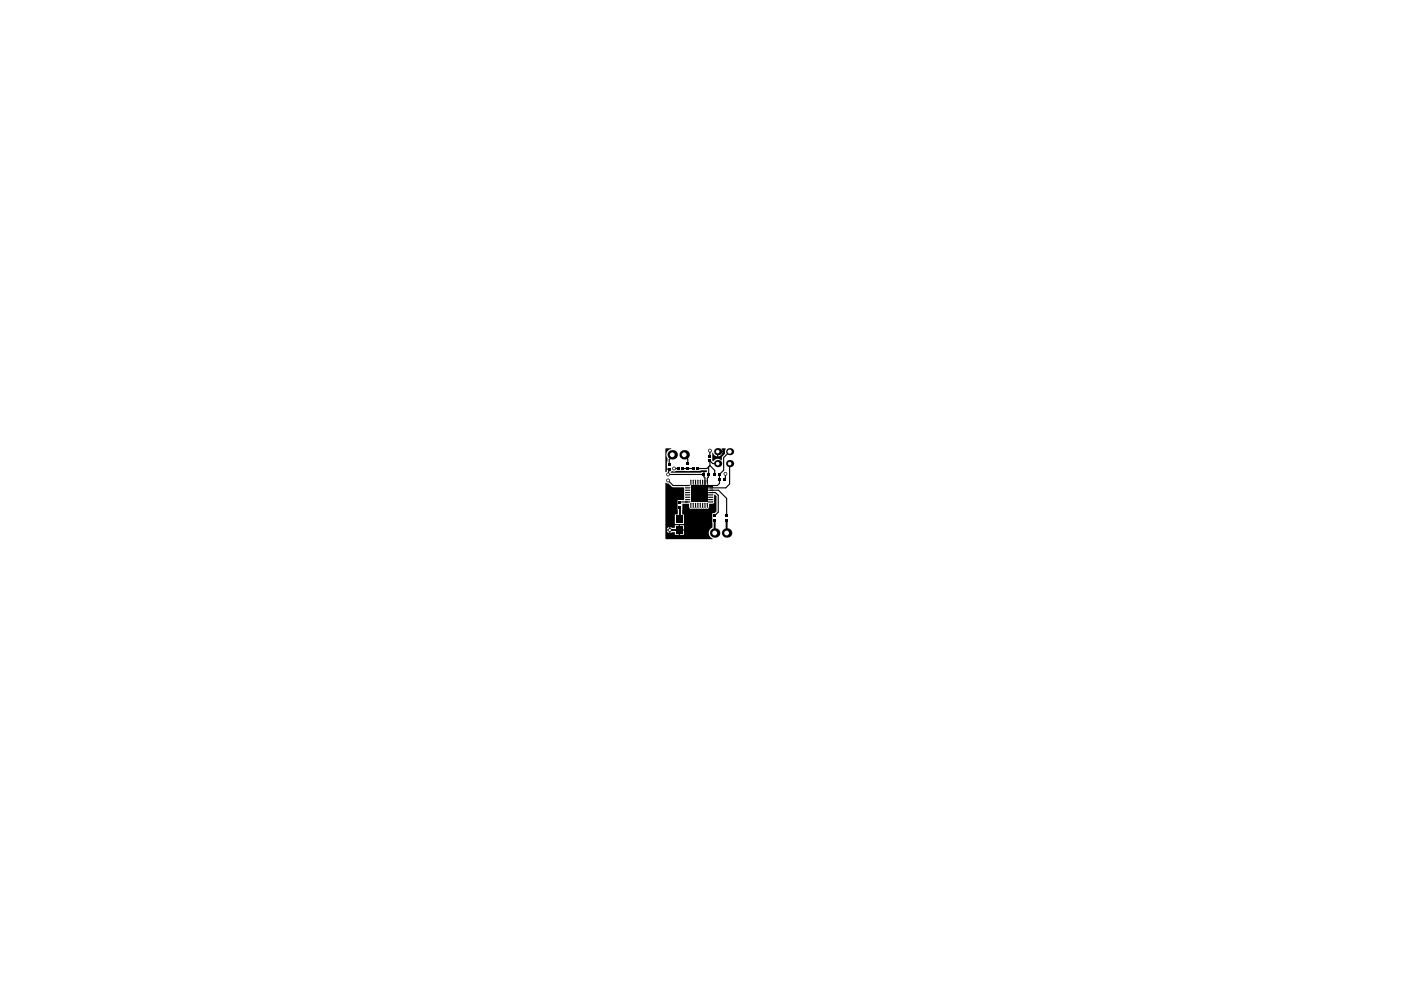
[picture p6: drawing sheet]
<svg xmlns="http://www.w3.org/2000/svg" width="297mm" height="210mm" viewBox="0 0 297 210" stroke-linecap="round" stroke-linejoin="round" font-family="sans-serif">
<g fill="#000">
<path d="M141.1 95.1h1.2v.1a1.32 1.32 0 0 0-.8 2.1l-.1 2h.5v.3h-.5v.4l-.2 .1h-.1zM142.2 100l.3-.1 .5 .1 .3-.2 6.6-.1v.4h-.5v.5h-.3v-.5h-.4v.1h-6.4z"/>
<path d="M151 96v1.6l.2 .2a1.16 1.16 0 0 1 1.7-.2h.1l.1-.7 .7-.7v-1.1h-.8l.2 .5h-1l-.2 .2v1l-.5-.2zM152.3 95.9h.9l-.4 .7-.5 .2z"/>
<path d="M141.1 102.4v11.9h10v-.1a1.25 1.25 0 0 1-.8-1.2 1.25 1.25 0 0 1 .8-1.2l-.1-3h.5l.4-.4v-3.2l-.3-.3-.3 .3 .1 1.4-.2 .2h-.8l-.1 .9-.2 .2h-3.6l-.4-.2v-.9h-1.4l-.1 2.3h.4v2h-1.9v-2h.6v-3.1h1a.52 .52 0 0 0 .3-.7l.1-1.6-.2-.4h-2.3l-.9-.8zM141.5 112l.4-.3v.5h-.5zM144.2 111.4h.8v.8h-.8zM141.4 112.5h.5v.5l-.3-.1zM142.1 111.7l.4 .2h.6v-.5h.8v2h-.8v-.6h-.6l-.4 .2zM144.2 112.5h.8v.9h-.8z"/>
<circle cx="141.6" cy="101.9" r=".4"/>
</g>
<path d="M142 112.4h2M144.2 107.6v2.4M151.5 110.3v2.7M154.1 110.3v2.7" fill="none" stroke="#000" stroke-width=".4"/>
<g fill="none" stroke="#000" stroke-width=".24">
<path d="M141.9 99.5l-.3 1.1M142.5 96.4v.4l-.6 .6v1.3M143.2 99.3h.1M143.2 99.3h.6M144.8 99.3h.1M144.8 99.3h2.2M144.9 96.5l.2-.1v.2l.7 .8v.9M145.7 99.2l.1 .1M150.2 99v1.6v.6l-.2 .2v.8M150.5 98.7l-.6 .6h-1.9M150.5 97.7v1M150.5 97.7l.6 .6h1.1"/>
<path d="M150.5 98.7l1 1v.9M154.7 95.8l-1.3 1.2v2.7l-.9 .9M154.7 98.3v4.3l-.8 .8h-3.2M141.6 100.6h.1M141.6 101.9l1.1 1h3.1M141.6 100.6h7.7v.5l.2 .2v2.1M144.2 110l-.2 .1M145.8 102.9h.1M145.8 106.4h-1.5l-.1 .2M150.7 104.4h1l.6 .6v3.6l-.8 .7M150.7 103.9h1.6l1.8 1.8v3.6M151.5 110.3h.1"/>
<path d="M151.7 109.2h.1M152.5 100.6h.1M152.5 100.6v1.9l-.4 .4h-1.4M153.8 100.5v.9l-.3 .2M154.1 110.3h.1"/>
</g>
<path d="M150.5 95.8h.1M150.5 95.8v.9M149.5 103.4l-1.3 1.3" fill="none" stroke="#000" stroke-width=".25"/>
<circle cx="141.6" cy="101.9" r=".25" fill="#fff"/>
<circle cx="142.9" cy="99.3" r=".4" fill="#000"/>
<circle cx="142.9" cy="99.3" r=".25" fill="#fff"/>
<circle cx="141.6" cy="100.6" r=".4" fill="#000"/>
<circle cx="141.6" cy="100.6" r=".25" fill="#fff"/>
<circle cx="153.8" cy="100.5" r=".4" fill="#000"/>
<circle cx="153.8" cy="100.5" r=".25" fill="#fff"/>
<circle cx="142" cy="112.4" r=".4" fill="#000"/>
<circle cx="142" cy="112.4" r=".25" fill="#fff"/>
<circle cx="150.5" cy="95.5" r=".4" fill="#000"/>
<circle cx="150.5" cy="95.5" r=".25" fill="#fff"/>
<circle cx="154.1" cy="113" r="1" fill="#000"/>
<circle cx="154.1" cy="113" r=".51" fill="#fff"/>
<circle cx="151.5" cy="113" r="1" fill="#000"/>
<circle cx="151.5" cy="113" r=".51" fill="#fff"/>
<circle cx="145.1" cy="96.4" r="1" fill="#000"/>
<circle cx="145.1" cy="96.4" r=".51" fill="#fff"/>
<circle cx="142.5" cy="96.4" r="1" fill="#000"/>
<circle cx="142.5" cy="96.4" r=".51" fill="#fff"/>
<circle cx="154.7" cy="98.3" r=".76" fill="#000"/>
<circle cx="154.7" cy="98.3" r=".38" fill="#fff"/>
<circle cx="154.7" cy="95.8" r=".75" fill="#000"/>
<circle cx="154.7" cy="95.8" r=".45" fill="#fff"/>
<circle cx="152.2" cy="98.3" r=".76" fill="#000"/>
<circle cx="152.2" cy="98.3" r=".38" fill="#fff"/>
<circle cx="152.2" cy="95.8" r=".76" fill="#000"/>
<circle cx="152.2" cy="95.8" r=".38" fill="#fff"/>
<g fill="#000">
<path d="M141.6 98.2h.5v.6h-.5z" fill-rule="evenodd"/>
<path d="M141.6 99.2h.5v.6h-.5z" fill-rule="evenodd"/>
<path d="M143.5 99.1h.6v.5h-.6z" fill-rule="evenodd"/>
<path d="M144.5 99.1h.6v.5h-.6z" fill-rule="evenodd"/>
<path d="M145.6 99h.5v.6h-.5z" fill-rule="evenodd"/>
<path d="M145.6 98h.5v.6h-.5z" fill-rule="evenodd"/>
<path d="M146.7 99.1h.6v.5h-.6z" fill-rule="evenodd"/>
<path d="M147.7 99.1h.6v.5h-.6z" fill-rule="evenodd"/>
<path d="M150.3 97.4h.5v.6h-.5z" fill-rule="evenodd"/>
<path d="M150.3 96.4h.5v.6h-.5z" fill-rule="evenodd"/>
<path d="M143.9 106.3h.5v.6h-.5z" fill-rule="evenodd"/>
<path d="M143.9 107.3h.5v.6h-.5z" fill-rule="evenodd"/>
<path d="M143.3 111.6h1.5v1.5h-1.5z" fill-rule="evenodd"/>
<path d="M143.3 109.3h1.5v1.6h-1.5z" fill-rule="evenodd"/>
<path d="M145.3 102.9l.1-.1 .9 .1-.1 .2z" fill-rule="evenodd"/>
<path d="M145.4 103.3l.9 .1-.9 .2-.1-.2z" fill-rule="evenodd"/>
<path d="M145.3 103.9l.1-.1 .9 .1-.1 .2z" fill-rule="evenodd"/>
<path d="M145.4 104.3l.9 .1-.9 .2-.1-.2z" fill-rule="evenodd"/>
<path d="M145.3 104.9l.1-.1 .9 .1-.1 .2z" fill-rule="evenodd"/>
<path d="M145.4 105.3l.9 .1-.9 .2-.1-.2z" fill-rule="evenodd"/>
<path d="M145.3 105.9l.1-.1 .9 .1-.1 .2z" fill-rule="evenodd"/>
<path d="M145.4 106.3l.9 .1-.9 .2-.1-.2z" fill-rule="evenodd"/>
<path d="M146.4 101.9l.1-.2 .1 .2-.1 .8z" fill-rule="evenodd"/>
<path d="M146.4 106.7l.1-.1 .1 .1-.1 .9z" fill-rule="evenodd"/>
<path d="M146.9 101.9l.1-.2 .1 .2-.1 .8z" fill-rule="evenodd"/>
<path d="M146.9 106.7l.1-.1 .1 .1-.1 .9z" fill-rule="evenodd"/>
<path d="M147.4 101.9l.1-.2 .1 .2-.1 .8z" fill-rule="evenodd"/>
<path d="M147.4 106.7l.1-.1 .1 .1-.1 .9z" fill-rule="evenodd"/>
<path d="M147.9 101.9l.1-.2 .1 .2-.1 .8z" fill-rule="evenodd"/>
<path d="M147.9 106.7l.1-.1 .1 .1-.1 .9z" fill-rule="evenodd"/>
<path d="M148.3 101.9l.2-.2 .1 .2-.1 .8z" fill-rule="evenodd"/>
<path d="M148.3 106.7l.2-.1 .1 .1-.1 .9z" fill-rule="evenodd"/>
<path d="M148.8 101.9l.2-.2 .1 .2-.1 .8z" fill-rule="evenodd"/>
<path d="M148.8 106.7l.2-.1 .1 .1-.1 .9z" fill-rule="evenodd"/>
<path d="M149 100.4h.6v.5h-.6z" fill-rule="evenodd"/>
<path d="M149.3 101.9l.2-.2 .1 .2-.1 .8z" fill-rule="evenodd"/>
<path d="M149.3 106.7l.2-.1 .1 .1-.1 .9z" fill-rule="evenodd"/>
<path d="M149.8 101.9l.2-.2 .1 .2-.1 .8z" fill-rule="evenodd"/>
<path d="M149.8 106.7l.2-.1 .1 .1-.1 .9z" fill-rule="evenodd"/>
<path d="M149.9 100.4h.6v.5h-.6z" fill-rule="evenodd"/>
<path d="M146.4 102.9h3.6v3.6h-3.6z" fill-rule="evenodd"/>
<path d="M150.3 106.3l.9 .1-.9 .2-.1-.2z" fill-rule="evenodd"/>
<path d="M150.2 105.9l.1-.1 .9 .1-.1 .2z" fill-rule="evenodd"/>
<path d="M150.3 105.3l.9 .1-.9 .2-.1-.2z" fill-rule="evenodd"/>
<path d="M150.2 104.9l.1-.1 .9 .1-.1 .2z" fill-rule="evenodd"/>
<path d="M150.3 104.3l.9 .1-.9 .2-.1-.2z" fill-rule="evenodd"/>
<path d="M150.2 103.9l.1-.1 .9 .1-.1 .2z" fill-rule="evenodd"/>
<path d="M150.3 103.3l.9 .1-.9 .2-.1-.2z" fill-rule="evenodd"/>
<path d="M150.2 102.8h1v.3h-1z" fill-rule="evenodd"/>
<path d="M151.3 109h.5v.6h-.5z" fill-rule="evenodd"/>
<path d="M151.3 110h.5v.6h-.5z" fill-rule="evenodd"/>
<path d="M151.2 100.4h.6v.5h-.6z" fill-rule="evenodd"/>
<path d="M152.2 100.4h.6v.5h-.6z" fill-rule="evenodd"/>
<path d="M152.2 101.4h.6v.5h-.6z" fill-rule="evenodd"/>
<path d="M153.2 101.4h.6v.5h-.6z" fill-rule="evenodd"/>
<path d="M153.8 110h.5v.6h-.5z" fill-rule="evenodd"/>
<path d="M153.8 109h.5v.6h-.5z" fill-rule="evenodd"/>
</g>
<g fill="#000">
<path d="M145.4 102.9v.2zM145.3 102.9l.1 .2z"/>
<path d="M145.3 102.9h.1zM145.3 102.9h.1z"/>
<path d="M145.4 103.4v.2zM145.3 103.4l.1 .2z"/>
<path d="M145.3 103.4h.1zM145.3 103.4h.1z"/>
<path d="M145.4 103.9v.2zM145.3 103.9l.1 .2z"/>
<path d="M145.3 103.9h.1zM145.3 103.9h.1z"/>
<path d="M145.4 104.4v.2zM145.3 104.4l.1 .2z"/>
<path d="M145.3 104.4h.1zM145.3 104.4h.1z"/>
<path d="M145.4 104.9v.2zM145.3 104.9l.1 .2z"/>
<path d="M145.3 104.9h.1zM145.3 104.8l.1 .1z"/>
<path d="M145.4 105.4v.2zM145.3 105.4l.1 .2z"/>
<path d="M145.3 105.4h.1zM145.3 105.3l.1 .1z"/>
<path d="M145.4 105.9v.2zM145.3 105.9l.1 .2z"/>
<path d="M145.3 105.9h.1zM145.3 105.8l.1 .1z"/>
<path d="M145.4 106.4v.2zM145.3 106.4l.1 .2z"/>
<path d="M145.3 106.4h.1zM145.3 106.3l.1 .1z"/>
<path d="M146.2 102.9h.1zM146.2 102.9h.1l-.1 .2z"/>
<path d="M146.2 102.8v.1zM146.2 102.8l.1 .1z"/>
<path d="M146.2 103.4h.1zM146.2 103.4h.1l-.1 .2z"/>
<path d="M146.2 103.3v.1zM146.2 103.3l.1 .1z"/>
<path d="M146.2 103.9h.1zM146.2 103.9h.1l-.1 .2z"/>
<path d="M146.2 103.8v.1zM146.2 103.8l.1 .1z"/>
<path d="M146.2 104.4h.1zM146.2 104.4h.1l-.1 .2z"/>
<path d="M146.2 104.3v.1zM146.2 104.3l.1 .1z"/>
<path d="M146.2 104.9h.1zM146.2 104.9h.1l-.1 .2z"/>
<path d="M146.2 104.8v.1zM146.2 104.8l.1 .1z"/>
<path d="M146.2 105.4h.1zM146.2 105.4h.1l-.1 .2z"/>
<path d="M146.2 105.3v.1zM146.2 105.3l.1 .1z"/>
<path d="M146.2 105.9h.1zM146.2 105.9h.1l-.1 .2z"/>
<path d="M146.2 105.8v.1zM146.2 105.8l.1 .1z"/>
<path d="M146.2 106.4h.1zM146.2 106.4h.1l-.1 .2z"/>
<path d="M146.2 106.3v.1zM146.2 106.3l.1 .1z"/>
<path d="M146.5 102.6v.1zM146.4 102.6l.1 .1z"/>
<path d="M146.5 102.6h.1zM146.5 102.6h.1l-.1 .1z"/>
<path d="M146.5 101.7v.2zM146.5 101.7l.1 .2z"/>
<path d="M146.4 101.9h.1zM146.4 101.8l.1 .1z"/>
<path d="M146.5 107.5v.1zM146.4 107.5l.1 .1z"/>
<path d="M146.5 107.5h.1zM146.5 107.5h.1l-.1 .1z"/>
<path d="M146.5 106.6v.1zM146.5 106.6l.1 .1z"/>
<path d="M146.4 106.7h.1zM146.4 106.7h.1z"/>
<path d="M147 102.6v.1zM146.9 102.6l.1 .1z"/>
<path d="M147 102.6h.1zM147 102.6h.1l-.1 .1z"/>
<path d="M147 101.7v.2zM147 101.7l.1 .2z"/>
<path d="M146.9 101.9h.1zM146.9 101.8l.1 .1z"/>
<path d="M147 107.5v.1zM146.9 107.5l.1 .1z"/>
<path d="M147 107.5h.1zM147 107.5h.1l-.1 .1z"/>
<path d="M147 106.6v.1zM147 106.6l.1 .1z"/>
<path d="M146.9 106.7h.1zM146.9 106.7h.1z"/>
<path d="M147.5 102.6v.1zM147.4 102.6l.1 .1z"/>
<path d="M147.5 102.6h.1zM147.5 102.6h.1l-.1 .1z"/>
<path d="M147.5 101.7v.2zM147.5 101.7l.1 .2z"/>
<path d="M147.4 101.9h.1zM147.4 101.8l.1 .1z"/>
<path d="M147.5 107.5v.1zM147.4 107.5l.1 .1z"/>
<path d="M147.5 107.5h.1zM147.5 107.5h.1l-.1 .1z"/>
<path d="M147.5 106.6v.1zM147.5 106.6l.1 .1z"/>
<path d="M147.4 106.7h.1zM147.4 106.7h.1z"/>
<path d="M148 102.6v.1zM147.9 102.6l.1 .1z"/>
<path d="M148 102.6h.1zM148 102.6h.1l-.1 .1z"/>
<path d="M148 101.7v.2zM148 101.7l.1 .2z"/>
<path d="M147.9 101.9h.1zM147.9 101.8l.1 .1z"/>
<path d="M148 107.5v.1zM147.9 107.5l.1 .1z"/>
<path d="M148 107.5h.1zM148 107.5h.1l-.1 .1z"/>
<path d="M148 106.6v.1zM148 106.6l.1 .1z"/>
<path d="M147.9 106.7h.1zM147.9 106.7h.1z"/>
<path d="M148.5 102.6v.1zM148.4 102.6l.1 .1z"/>
<path d="M148.5 102.6h.1zM148.5 102.6h.1l-.1 .1z"/>
<path d="M148.5 101.7v.2zM148.5 101.7l.1 .2z"/>
<path d="M148.3 101.9h.2zM148.4 101.8l.1 .1z"/>
<path d="M148.5 107.5v.1zM148.4 107.5l.1 .1z"/>
<path d="M148.5 107.5h.1zM148.5 107.5h.1l-.1 .1z"/>
<path d="M148.5 106.6v.1zM148.5 106.6l.1 .1z"/>
<path d="M148.3 106.7h.2zM148.4 106.7h.1z"/>
<path d="M149 102.6v.1zM148.8 102.6l.2 .1z"/>
<path d="M149 102.6h.1zM149 102.6h.1l-.1 .1z"/>
<path d="M149 101.7v.2zM149 101.7l.1 .2z"/>
<path d="M148.8 101.9h.2zM148.9 101.8l.1 .1z"/>
<path d="M149 107.5v.1zM148.8 107.5l.2 .1z"/>
<path d="M149 107.5h.1zM149 107.5h.1l-.1 .1z"/>
<path d="M149 106.6v.1zM149 106.6l.1 .1z"/>
<path d="M148.8 106.7h.2zM148.9 106.7h.1z"/>
<path d="M149.5 102.6v.1zM149.3 102.6l.2 .1z"/>
<path d="M149.5 102.6h.1zM149.5 102.6h.1l-.1 .1z"/>
<path d="M149.5 101.7v.2zM149.5 101.7l.1 .2z"/>
<path d="M149.3 101.9h.2zM149.4 101.8l.1 .1z"/>
<path d="M149.5 107.5v.1zM149.3 107.5l.2 .1z"/>
<path d="M149.5 107.5h.1zM149.5 107.5h.1l-.1 .1z"/>
<path d="M149.5 106.6v.1zM149.5 106.6l.1 .1z"/>
<path d="M149.3 106.7h.2zM149.4 106.7h.1z"/>
<path d="M150 102.6v.1zM149.8 102.6l.2 .1z"/>
<path d="M150 102.6h.1zM150 102.6h.1l-.1 .1z"/>
<path d="M150 101.7v.2zM150 101.7l.1 .2z"/>
<path d="M149.8 101.9h.2zM149.9 101.8l.1 .1z"/>
<path d="M150 107.5v.1zM149.8 107.5l.2 .1z"/>
<path d="M150 107.5h.1zM150 107.5h.1l-.1 .1z"/>
<path d="M150 106.6v.1zM150 106.6l.1 .1z"/>
<path d="M149.8 106.7h.2zM149.9 106.7h.1z"/>
<path d="M150.3 106.4v.2zM150.2 106.4l.1 .2z"/>
<path d="M150.2 106.4h.1zM150.2 106.3l.1 .1z"/>
<path d="M150.3 105.9v.2zM150.2 105.9l.1 .2z"/>
<path d="M150.2 105.9h.1zM150.2 105.8l.1 .1z"/>
<path d="M150.3 105.4v.2zM150.2 105.4l.1 .2z"/>
<path d="M150.2 105.4h.1zM150.2 105.3l.1 .1z"/>
<path d="M150.3 104.9v.2zM150.2 104.9l.1 .2z"/>
<path d="M150.2 104.9h.1zM150.2 104.8l.1 .1z"/>
<path d="M150.3 104.4v.2zM150.2 104.4l.1 .2z"/>
<path d="M150.2 104.4h.1zM150.2 104.4h.1z"/>
<path d="M150.3 103.9v.2zM150.2 103.9l.1 .2z"/>
<path d="M150.2 103.9h.1zM150.2 103.9h.1z"/>
<path d="M150.3 103.4v.2zM150.2 103.4l.1 .2z"/>
<path d="M150.2 103.4h.1zM150.2 103.4h.1z"/>
<path d="M151.1 106.4h.1zM151.1 106.4h.1l-.1 .2z"/>
<path d="M151.1 106.3v.1zM151.1 106.3l.1 .1z"/>
<path d="M151.1 105.9h.1zM151.1 105.9h.1l-.1 .2z"/>
<path d="M151.1 105.8v.1zM151.1 105.8l.1 .1z"/>
<path d="M151.1 105.4h.1zM151.1 105.4h.1l-.1 .2z"/>
<path d="M151.1 105.3v.1zM151.1 105.3l.1 .1z"/>
<path d="M151.1 104.9h.1zM151.1 104.9h.1l-.1 .2z"/>
<path d="M151.1 104.8v.1zM151.1 104.8l.1 .1z"/>
<path d="M151.1 104.4h.1zM151.1 104.4h.1l-.1 .2z"/>
<path d="M151.1 104.3v.1zM151.1 104.3l.1 .1z"/>
<path d="M151.1 103.9h.1zM151.1 103.9h.1l-.1 .2z"/>
<path d="M151.1 103.8v.1zM151.1 103.8l.1 .1z"/>
<path d="M151.1 103.4h.1zM151.1 103.4h.1l-.1 .2z"/>
<path d="M151.1 103.3v.1zM151.1 103.3l.1 .1z"/>
</g>
</svg>
